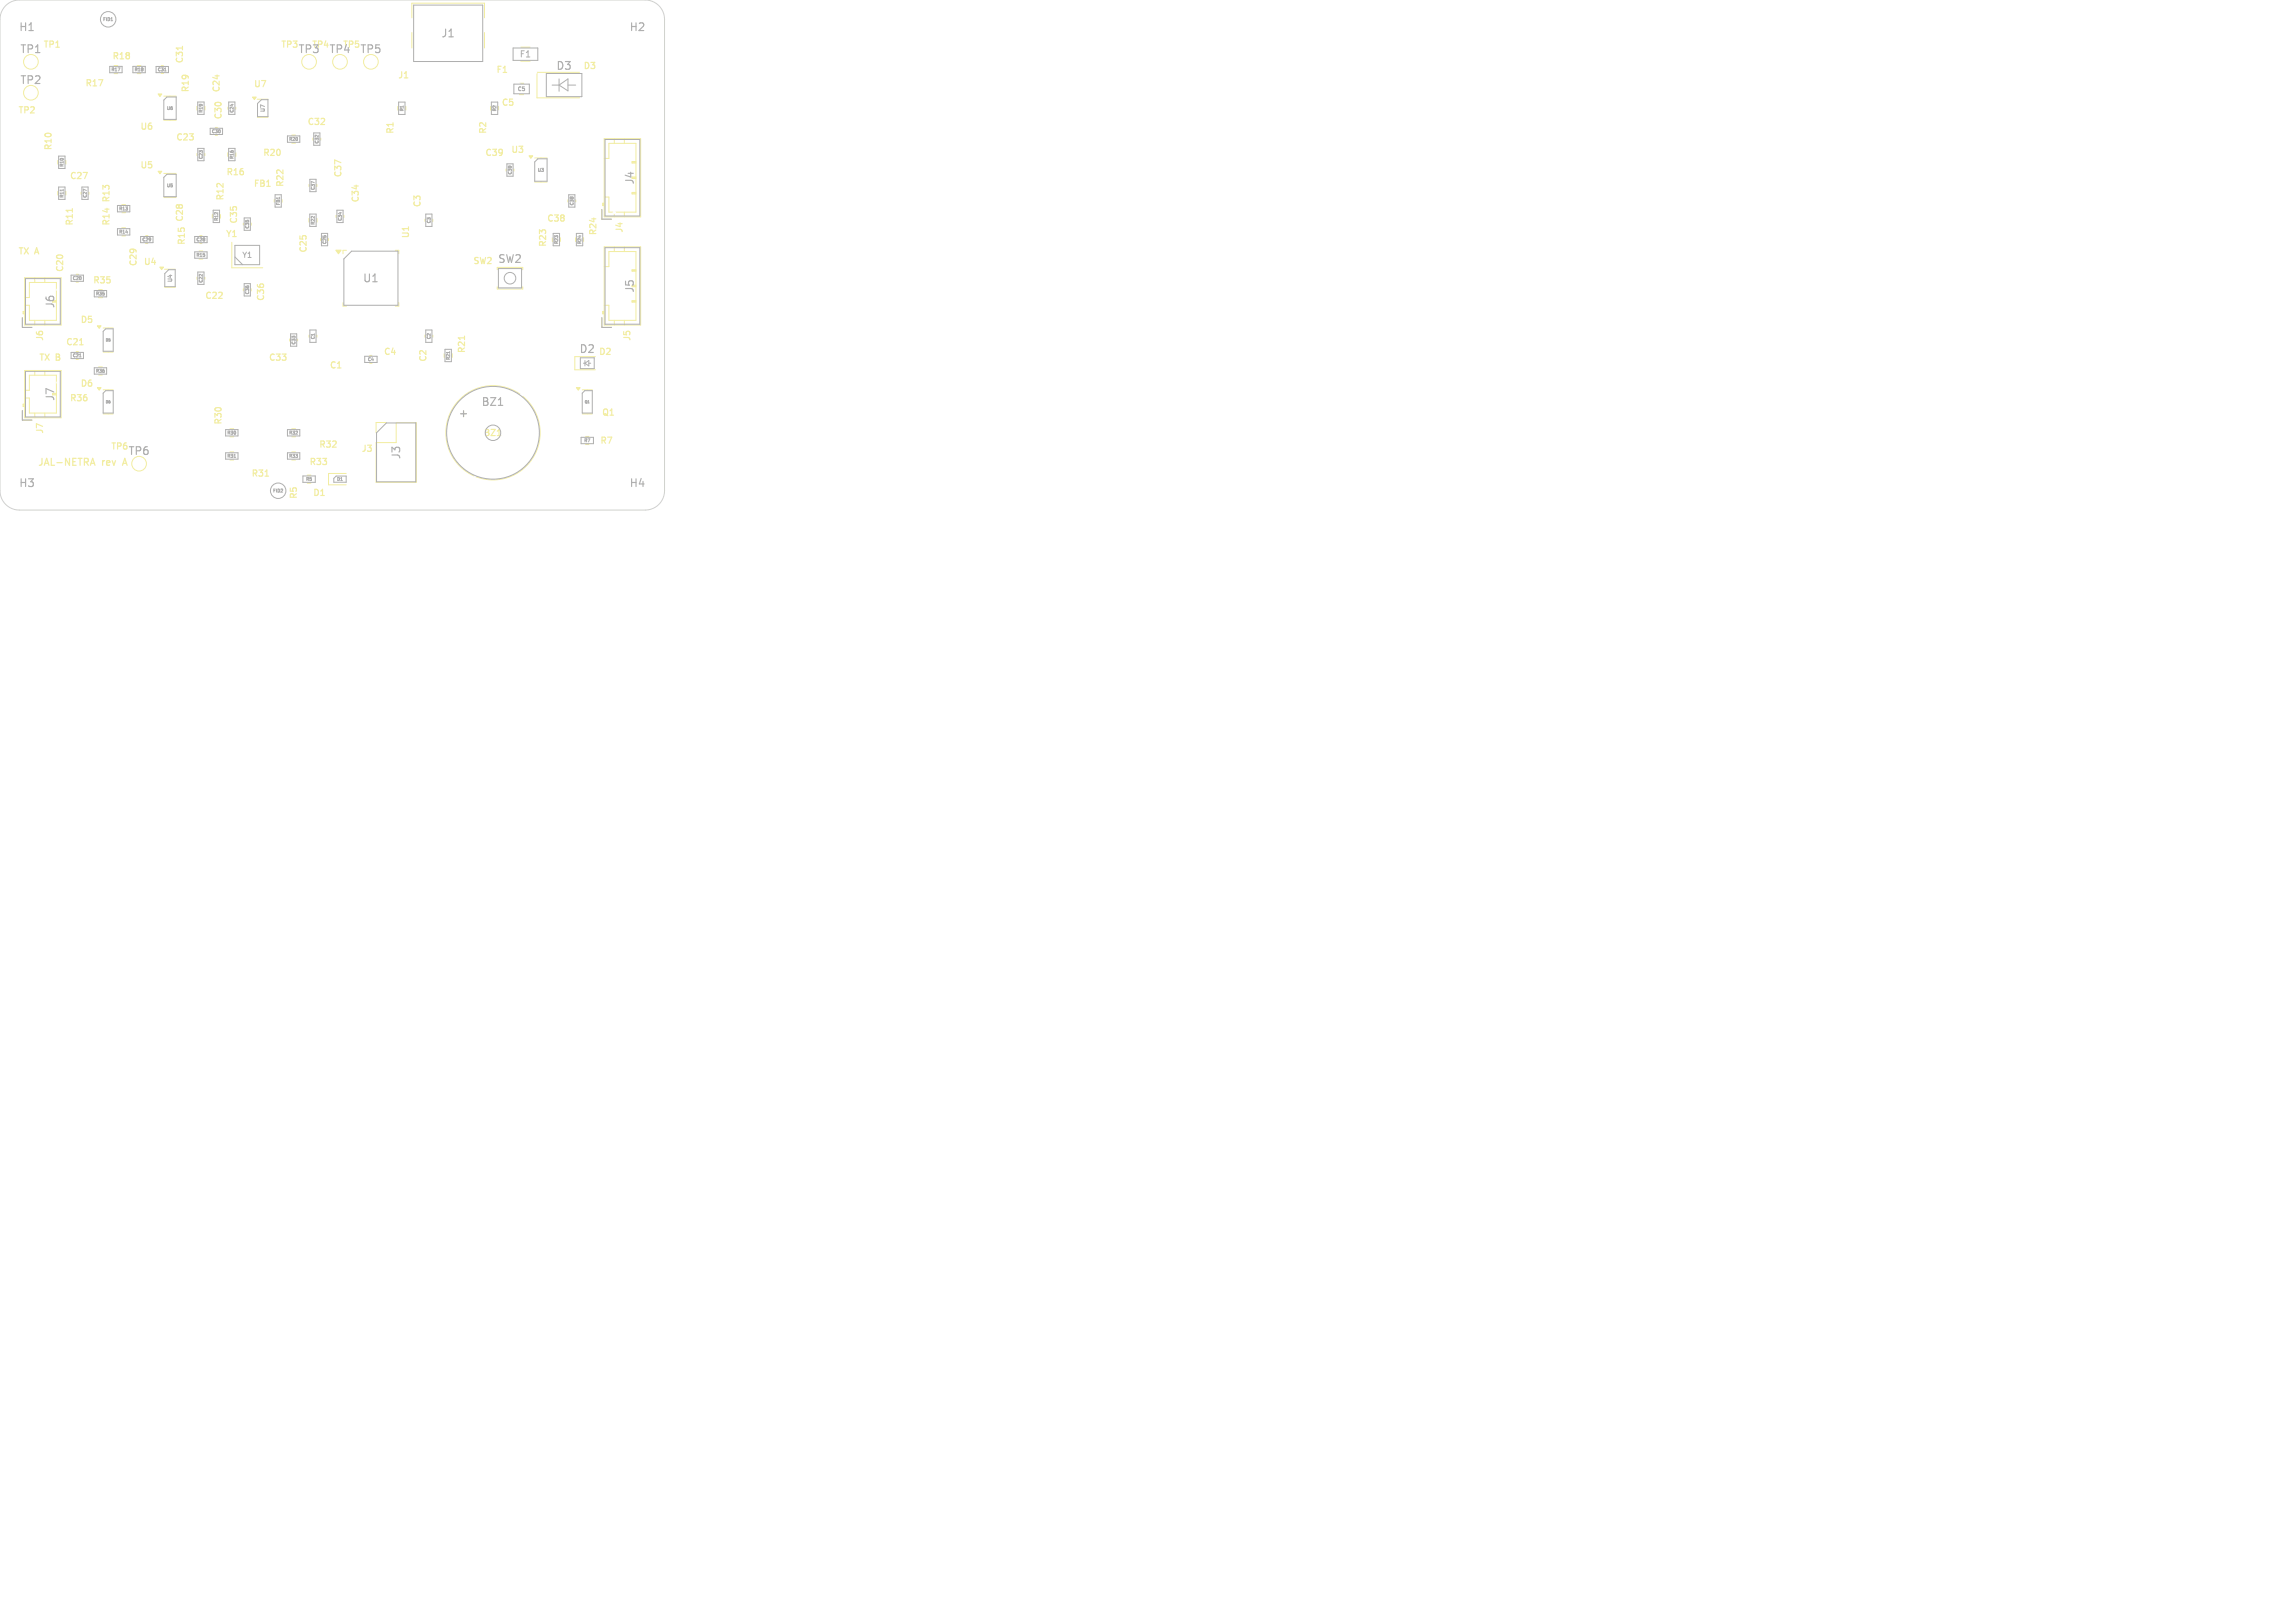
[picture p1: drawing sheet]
<svg xmlns="http://www.w3.org/2000/svg" width="297mm" height="210mm" viewBox="0 0 297 210" stroke-linecap="round" stroke-linejoin="round" font-family="sans-serif">
<defs><g id="words">
<g font-size="1.4" fill="#afafaf">
<text x="2.4" y="4.2">H1</text>
<text x="57" y="5">J1</text>
<text x="81.4" y="4.2">H2</text>
<text x="2.5" y="7.1">TP1</text>
<text x="2.5" y="11.1">TP2</text>
<text x="38.5" y="7.1">TP3</text>
<text x="42.5" y="7.1">TP4</text>
<text x="46.5" y="7.1">TP5</text>
<text x="71.9" y="9.2">D3</text>
<text x="82.2" y="24" transform="rotate(-90 82.2 24)">J4</text>
<text x="64.4" y="34.2">SW2</text>
<text x="7.2" y="40" transform="rotate(-90 7.2 40)">J6</text>
<text x="46.9" y="36.7">U1</text>
<text x="82.2" y="38" transform="rotate(-90 82.2 38)">J5</text>
<text x="74.9" y="45.9">D2</text>
<text x="7.2" y="52" transform="rotate(-90 7.2 52)">J7</text>
<text x="62.2" y="52.7">BZ1</text>
<text x="16.5" y="59.1">TP6</text>
<text x="52" y="59.5" transform="rotate(-90 52 59.5)">J3</text>
<text x="59.2" y="54.2">+</text>
<text x="2.4" y="63.2">H3</text>
<text x="81.4" y="63.2">H4</text>
</g>
<g font-size="1.3" fill="#f2eda1">
<text x="4.8" y="60.5">JAL-NETRA</text>
<text x="13.2" y="60.5">rev</text>
<text x="16.2" y="60.5">A</text>
</g>
<g font-size="1.1" fill="#f2eda1">
<text x="5.5" y="6.4">TP1</text>
<text x="10.9" y="11.4">R17</text>
<text x="14.4" y="7.9">R18</text>
<text x="23.9" y="8.3" transform="rotate(-90 23.9 8.3)">C31</text>
<text x="32.8" y="11.5">U7</text>
<text x="36.3" y="6.4">TP3</text>
<text x="51.4" y="10.3">J1</text>
<text x="64.1" y="9.6">F1</text>
<text x="75.4" y="9.1">D3</text>
<text x="2.3" y="14.9">TP2</text>
<text x="18.1" y="17">U6</text>
<text x="24.6" y="12.1" transform="rotate(-90 24.6 12.1)">R19</text>
<text x="28.6" y="12.1" transform="rotate(-90 28.6 12.1)">C24</text>
<text x="28.9" y="15.6" transform="rotate(-90 28.9 15.6)">C30</text>
<text x="39.7" y="16.4">C32</text>
<text x="51.1" y="17.4" transform="rotate(-90 51.1 17.4)">R1</text>
<text x="63.1" y="17.4" transform="rotate(-90 63.1 17.4)">R2</text>
<text x="64.8" y="13.9">C5</text>
<text x="6.9" y="19.6" transform="rotate(-90 6.9 19.6)">R10</text>
<text x="8.9" y="23.4">C27</text>
<text x="18.1" y="22">U5</text>
<text x="22.7" y="18.4">C23</text>
<text x="29.2" y="22.9">R16</text>
<text x="33.9" y="20.4">R20</text>
<text x="44.4" y="23.1" transform="rotate(-90 44.4 23.1)">C37</text>
<text x="62.7" y="20.4">C39</text>
<text x="66.1" y="20">U3</text>
<text x="9.6" y="29.3" transform="rotate(-90 9.6 29.3)">R11</text>
<text x="14.4" y="29.3" transform="rotate(-90 14.4 29.3)">R14</text>
<text x="14.4" y="26.3" transform="rotate(-90 14.4 26.3)">R13</text>
<text x="23.9" y="28.8" transform="rotate(-90 23.9 28.8)">C28</text>
<text x="29.1" y="26.1" transform="rotate(-90 29.1 26.1)">R12</text>
<text x="30.9" y="29.1" transform="rotate(-90 30.9 29.1)">C35</text>
<text x="32.7" y="24.4">FB1</text>
<text x="36.9" y="24.3" transform="rotate(-90 36.9 24.3)">R22</text>
<text x="46.6" y="26.3" transform="rotate(-90 46.6 26.3)">C34</text>
<text x="54.6" y="26.9" transform="rotate(-90 54.6 26.9)">C3</text>
<text x="70.7" y="28.9">C38</text>
<text x="2.3" y="33.1">TX</text>
<text x="4.6" y="33.1">A</text>
<text x="8.4" y="35.3" transform="rotate(-90 8.4 35.3)">C20</text>
<text x="17.9" y="34.6" transform="rotate(-90 17.9 34.6)">C29</text>
<text x="18.5" y="34.5">U4</text>
<text x="24.1" y="31.8" transform="rotate(-90 24.1 31.8)">R15</text>
<text x="29.1" y="30.9">Y1</text>
<text x="39.9" y="32.8" transform="rotate(-90 39.9 32.8)">C25</text>
<text x="53.1" y="30.9" transform="rotate(-90 53.1 30.9)">U1</text>
<text x="61.1" y="34.4">SW2</text>
<text x="70.9" y="32.1" transform="rotate(-90 70.9 32.1)">R23</text>
<text x="77.4" y="30.6" transform="rotate(-90 77.4 30.6)">R24</text>
<text x="80.8" y="30.2" transform="rotate(-90 80.8 30.2)">J4</text>
<text x="10.3" y="42">D5</text>
<text x="11.9" y="36.9">R35</text>
<text x="26.4" y="38.9">C22</text>
<text x="34.4" y="39.1" transform="rotate(-90 34.4 39.1)">C36</text>
<text x="4.9" y="46.9">TX</text>
<text x="5.8" y="44.2" transform="rotate(-90 5.8 44.2)">J6</text>
<text x="7.3" y="46.9">B</text>
<text x="8.4" y="44.9">C21</text>
<text x="34.7" y="46.9">C33</text>
<text x="42.6" y="47.9">C1</text>
<text x="49.6" y="46.1">C4</text>
<text x="55.4" y="46.9" transform="rotate(-90 55.4 46.9)">C2</text>
<text x="60.4" y="45.8" transform="rotate(-90 60.4 45.8)">R21</text>
<text x="77.4" y="46.1">D2</text>
<text x="81.8" y="44.2" transform="rotate(-90 81.8 44.2)">J5</text>
<text x="8.9" y="52.1">R36</text>
<text x="10.3" y="50.2">D6</text>
<text x="77.8" y="54">Q1</text>
<text x="5.8" y="56.2" transform="rotate(-90 5.8 56.2)">J7</text>
<text x="14.3" y="58.4">TP6</text>
<text x="28.9" y="55.1" transform="rotate(-90 28.9 55.1)">R30</text>
<text x="41.2" y="58.1">R32</text>
<text x="46.7" y="58.7">J3</text>
<text x="62.5" y="56.6">BZ1</text>
<text x="77.6" y="57.6">R7</text>
<text x="32.4" y="61.9">R31</text>
<text x="38.6" y="64.7" transform="rotate(-90 38.6 64.7)">R5</text>
<text x="39.9" y="60.4">R33</text>
<text x="40.4" y="64.4">D1</text>
</g>
<g font-size="1.1" fill="#afafaf">
<text x="40.3" y="6.4">TP4</text>
<text x="44.3" y="6.4">TP5</text>
<text x="67.2" y="7.6">F1</text>
</g>
<text font-size="1" fill="#afafaf" x="31.3" y="33.5">Y1</text>
<g font-size=".7" fill="#afafaf">
<text x="66.9" y="11.9">C5</text>
<text x="34.4" y="14.6" transform="rotate(-90 34.4 14.6)">U7</text>
<text x="22.4" y="36.6" transform="rotate(-90 22.4 36.6)">U4</text>
</g>
<g font-size=".6" fill="#afafaf">
<text x="13.3" y="2.8">FID1</text>
<text x="14.4" y="9.3">R17</text>
<text x="17.4" y="9.3">R18</text>
<text x="20.4" y="9.3">C31</text>
<text x="21.5" y="14.3">U6</text>
<text x="26.3" y="14.6" transform="rotate(-90 26.3 14.6)">R19</text>
<text x="27.4" y="17.3">C30</text>
<text x="30.3" y="14.6" transform="rotate(-90 30.3 14.6)">C24</text>
<text x="52.3" y="14.5" transform="rotate(-90 52.3 14.5)">R1</text>
<text x="64.3" y="14.5" transform="rotate(-90 64.3 14.5)">R2</text>
<text x="8.3" y="21.6" transform="rotate(-90 8.3 21.6)">R10</text>
<text x="26.3" y="20.6" transform="rotate(-90 26.3 20.6)">C23</text>
<text x="30.3" y="20.6" transform="rotate(-90 30.3 20.6)">R16</text>
<text x="37.4" y="18.3">R20</text>
<text x="41.3" y="18.6" transform="rotate(-90 41.3 18.6)">C32</text>
<text x="66.3" y="22.6" transform="rotate(-90 66.3 22.6)">C39</text>
<text x="69.6" y="22.3">U3</text>
<text x="8.3" y="25.6" transform="rotate(-90 8.3 25.6)">R11</text>
<text x="11.3" y="25.6" transform="rotate(-90 11.3 25.6)">C27</text>
<text x="15.4" y="27.3">R13</text>
<text x="21.5" y="24.3">U5</text>
<text x="28.3" y="28.6" transform="rotate(-90 28.3 28.6)">R12</text>
<text x="32.3" y="29.6" transform="rotate(-90 32.3 29.6)">C35</text>
<text x="36.3" y="26.6" transform="rotate(-90 36.3 26.6)">FB1</text>
<text x="40.8" y="29.1" transform="rotate(-90 40.8 29.1)">R22</text>
<text x="40.8" y="24.6" transform="rotate(-90 40.8 24.6)">C37</text>
<text x="44.3" y="28.6" transform="rotate(-90 44.3 28.6)">C34</text>
<text x="55.8" y="28.9" transform="rotate(-90 55.8 28.9)">C3</text>
<text x="74.3" y="26.6" transform="rotate(-90 74.3 26.6)">C38</text>
<text x="15.4" y="30.3">R14</text>
<text x="18.4" y="31.3">C29</text>
<text x="25.4" y="33.3">R15</text>
<text x="25.4" y="31.3">C28</text>
<text x="42.3" y="31.6" transform="rotate(-90 42.3 31.6)">C25</text>
<text x="72.3" y="31.6" transform="rotate(-90 72.3 31.6)">R23</text>
<text x="75.3" y="31.6" transform="rotate(-90 75.3 31.6)">R24</text>
<text x="9.4" y="36.3">C20</text>
<text x="12.4" y="38.3">R35</text>
<text x="26.3" y="36.6" transform="rotate(-90 26.3 36.6)">C22</text>
<text x="32.3" y="38.1" transform="rotate(-90 32.3 38.1)">C36</text>
<text x="9.4" y="46.3">C21</text>
<text x="38.3" y="44.6" transform="rotate(-90 38.3 44.6)">C33</text>
<text x="40.8" y="43.9" transform="rotate(-90 40.8 43.9)">C1</text>
<text x="47.6" y="46.8">C4</text>
<text x="55.8" y="43.9" transform="rotate(-90 55.8 43.9)">C2</text>
<text x="58.3" y="46.6" transform="rotate(-90 58.3 46.6)">R21</text>
<text x="12.4" y="48.3">R36</text>
<text x="29.4" y="59.3">R31</text>
<text x="29.4" y="56.3">R30</text>
<text x="37.4" y="59.3">R33</text>
<text x="37.4" y="56.3">R32</text>
<text x="75.6" y="57.3">R7</text>
<text x="35.3" y="63.8">FID2</text>
<text x="39.6" y="62.3">R5</text>
<text x="43.6" y="62.3">D1</text>
</g>
<g font-size=".4" fill="#afafaf">
<text x="13.6" y="44.2">D5</text>
<text x="13.6" y="52.2">D6</text>
<text x="75.6" y="52.2">Q1</text>
</g>
</g></defs>
<path d="M11.8 60h.4M12 59.3l.3 .9" fill="none" stroke="#f2eda1" stroke-width=".16"/>
<path d="M23.6 6v.4M52.3 10.1h.5M9.4 27v.4M34.5 24.1h.5M10.3 44.6h.5M60.1 43.5v.4M64.4 56.4h.4M34.3 61.6h.5" fill="none" stroke="#f2eda1" stroke-width=".15"/>
<g fill="none" stroke="#f2eda1" stroke-width=".13">
<path d="M14.8 8.5h.4M14.8 9.5h.4M17.8 8.5h.4M17.8 9.5h.4M20.9 8.5h.2M20.9 9.5h.2M21.2 12.4h1.6M21.2 15.6h1.6M25.5 13.8v.4M25.5 19.9v.2M26.5 19.9v.2M26.5 13.8v.4"/>
<path d="M27.9 16.5h.2M27.9 17.5h.2M29.5 19.8v.4M29.5 13.9v.2M30.5 13.9v.2M30.5 19.8v.4M33.3 12.8h1.4M33.3 15.2h1.4M37.8 18.5h.4M37.8 17.5h.4M40.5 17.9v.2M41.5 17.9v.2"/>
<path d="M51.5 13.8v.4M52.5 13.8v.4M53.3 2.3v-1.9h9.4v1.9M53.3 4.2v2M62.7 4.2v2M63.5 13.8v.4M67.2 10.8h.6M67.2 12.2h.6M67.4 6.1h1.2M75 9.4h-5.5v3.3h5.5M78.2 17.9h4.7v10.2h-4.7zM79.5 17.9v.6"/>
<path d="M80.8 17.9v.6M3.2 35.9h4.7v6.2h-4.7zM3.2 38.5h.6v-1.9h3.5v4.9h-3.5v-2h-.6M4.5 35.9v.7M5.8 35.9v.7M7.5 20.8v.4M7.5 24.8v.4M8.5 20.8v.4M8.5 24.8v.4M9.9 35.5h.2M9.9 36.5h.2M10.5 24.9v.2"/>
<path d="M11.5 24.9v.2M12.8 37.5h.4M12.8 38.5h.4M15.8 26.5h.4M15.8 27.5h.4M15.8 29.5h.4M15.8 30.5h.4M18.9 30.5h.2M18.9 31.5h.2M21.2 22.4h1.6M21.2 25.6h1.6M21.3 34.8h1.4"/>
<path d="M21.3 37.2h1.4M25.5 35.9v.2M25.8 32.5h.4M25.8 33.5h.4M25.9 30.5h.2M25.9 31.5h.2M26.5 35.9v.2M27.5 27.8v.4M28.5 27.8v.4M30 31.3v3.3h4M31.5 28.9v.2M31.5 37.4v.2"/>
<path d="M32.5 28.9v.2M32.5 37.4v.2M35.5 25.8v.4M36.5 25.8v.4M40 28.3v.4M40 23.9v.2M41 23.9v.2M41 28.3v.4M41.5 30.9v.2M42.5 30.9v.2M43.5 27.9v.2M44.4 39.2v.4h.4"/>
<path d="M44.5 27.9v.2M44.8 32.4h-.4v.4M51.2 32.4h.4v.4M51.6 39.2v.4h-.4M55 28.4v.2M56 28.4v.2M64.3 34.9v-.3h3.4v.3M64.3 37.1v.3h3.4v-.3M65.5 21.9v.2M66.5 21.9v.2M69.2 20.4h1.6M69.2 23.6h1.6"/>
<path d="M71.5 30.8v.4M72.5 30.8v.4M73.5 25.9v.2M74.5 30.8v.4M74.5 25.9v.2M75.5 30.8v.4M77.9 27.1v1.3h1.2M78.1 26.3v.3M78.2 31.9h4.7v10.2h-4.7zM78.2 34.5h.6v-1.9h3.5v8.9h-3.5v-2h-.6M78.2 20.5h.6v-2h3.5v9h-3.5v-2h-.6M78.2 26.3h-.2v.3h.2"/>
<path d="M79.5 27.5v.6M79.5 31.9v.7M80.8 27.5v.6M80.8 31.9v.7M81.8 39h.5M81.8 35h.5M81.8 25h.5M81.8 21h.5M82.3 20.9h-.5v.2h.5M82.3 24.9h-.5v.2h.5M82.3 34.9h-.5v.2h.5M82.3 38.9h-.5v.2h.5"/>
<path d="M2.9 41.1v1.3h1.2M2.9 53.1v1.3h1.2M3.1 40.3v.3M3.1 52.3v.3M3.2 40.3h-.2v.3h.2M3.2 47.9h4.7v6.2h-4.7zM3.2 50.5h.6v-1.9h3.5v4.8h-3.5v-1.9h-.6M3.2 52.3h-.2v.3h.2M4.5 41.5v.6M4.5 47.9v.7M4.5 53.4v.7M5.8 41.5v.6"/>
<path d="M5.8 47.9v.7M5.8 53.4v.7M9.9 45.5h.2M9.9 46.5h.2M12.8 47.5h.4M12.8 48.5h.4M13.4 42.4h1.3M13.4 45.6h1.3M13.4 50.4h1.3M13.4 53.6h1.3M29.8 58.5h.4M29.8 59.5h.4"/>
<path d="M29.8 55.5h.4M29.8 56.5h.4M37.5 43.9v.2M37.8 58.5h.4M37.8 59.5h.4M37.8 55.5h.4M37.8 56.5h.4M38.5 43.9v.2M40 43.4v.2M41 43.4v.2M47.9 46h.2M47.9 47h.2"/>
<path d="M48.7 57.3h2.6v-2.6h2.6v7.7h-5.2zM50 54.7h-1.3v1.3M55 43.4v.2M56 43.4v.2M57.5 45.8v.4M58.5 45.8v.4M75.4 50.4h1.3M75.4 53.6h1.3M75.8 56.5h.4M75.8 57.5h.4M77 46.2h-2.6v1.7h2.6M77.9 41.1v1.3h1.2"/>
<path d="M78.1 40.3v.3M78.2 40.3h-.2v.3h.2M79.5 41.5v.6M80.8 41.5v.6M39.8 61.5h.4M39.8 62.5h.4M44.8 61.3h-2.3v1.4h2.3"/>
<circle cx="4" cy="12" r=".95"/>
<circle cx="4" cy="8" r=".95"/>
<circle cx="40" cy="8" r=".95"/>
<circle cx="44" cy="8" r=".95"/>
<circle cx="48" cy="8" r=".95"/>
<circle cx="18" cy="60" r=".95"/>
<circle cx="63.8" cy="56" r="6.1"/>
</g>
<g fill="#f2eda1" stroke="#f2eda1" stroke-width=".13">
<path d="M20.5 22.2h.4l-.2 .3z"/>
<path d="M20.5 12.2h.4l-.2 .3z"/>
<path d="M68.5 20.2h.4l-.2 .3z"/>
<path d="M20.7 34.6h.5l-.3 .3z"/>
<path d="M12.6 42.2h.5l-.3 .3z"/>
<path d="M43.5 32.4h.6l-.3 .4z"/>
<path d="M12.6 50.2h.5l-.3 .3z"/>
<path d="M32.7 12.6h.5l-.3 .3z"/>
<path d="M74.6 50.2h.5l-.3 .3z"/>
</g>
<g fill="#fff" stroke="#fff" stroke-width=".13">
<circle cx="41.8" cy="35.7" r=".15"/>
<circle cx="31.7" cy="34.1" r=".15"/>
<circle cx="43.7" cy="30.9" r=".15"/>
<circle cx="46.3" cy="36.4" r=".15"/>
<circle cx="40.6" cy="31.6" r=".15"/>
<circle cx="34.4" cy="31.6" r=".15"/>
<circle cx="30.4" cy="36.8" r=".15"/>
<circle cx="39.8" cy="24.7" r=".15"/>
<circle cx="39.6" cy="39.4" r=".15"/>
<circle cx="37.1" cy="30.7" r=".15"/>
<circle cx="41.8" cy="41.8" r=".15"/>
<circle cx="39.4" cy="27.5" r=".15"/>
<circle cx="48.1" cy="50.7" r=".15"/>
<circle cx="46.1" cy="29.8" r=".15"/>
<circle cx="45.3" cy="36.4" r=".15"/>
<circle cx="39.9" cy="38.4" r=".15"/>
<circle cx="29.4" cy="35" r=".15"/>
<circle cx="39.2" cy="25.7" r=".15"/>
<circle cx="45.3" cy="37.5" r=".15"/>
<circle cx="43.3" cy="40.4" r=".15"/>
<circle cx="47.8" cy="49" r=".15"/>
<circle cx="44.4" cy="40.3" r=".15"/>
<circle cx="45.4" cy="42.6" r=".15"/>
<circle cx="42.9" cy="41.8" r=".15"/>
<circle cx="59.1" cy="42" r=".15"/>
<circle cx="50.1" cy="51.1" r=".15"/>
<circle cx="51.8" cy="49.4" r=".15"/>
<circle cx="46.8" cy="48" r=".15"/>
<circle cx="47.5" cy="42.2" r=".15"/>
<circle cx="55.1" cy="37.8" r=".15"/>
<circle cx="48.1" cy="38.7" r=".15"/>
<circle cx="28.4" cy="22.5" r=".15"/>
<circle cx="49.5" cy="1.5" r=".15"/>
<circle cx="19.5" cy="56.2" r=".15"/>
<circle cx="55.5" cy="25.5" r=".15"/>
<circle cx="63.3" cy="10.5" r=".15"/>
<circle cx="47" cy="38.5" r=".15"/>
<circle cx="15.2" cy="50.3" r=".15"/>
<circle cx="7.5" cy="27.1" r=".15"/>
<circle cx="67.5" cy="1.5" r=".15"/>
<circle cx="79.5" cy="43.5" r=".15"/>
<circle cx="25.5" cy="28.3" r=".15"/>
<circle cx="61.5" cy="19.5" r=".15"/>
<circle cx="40.4" cy="40.4" r=".15"/>
<circle cx="55.5" cy="31.5" r=".15"/>
<circle cx="37.5" cy="33.3" r=".15"/>
<circle cx="79.5" cy="61.5" r=".15"/>
<circle cx="67.5" cy="61.5" r=".15"/>
<circle cx="61.5" cy="25.5" r=".15"/>
<circle cx="31.5" cy="39.6" r=".15"/>
<circle cx="79.5" cy="1.5" r=".15"/>
<circle cx="79.5" cy="55.5" r=".15"/>
<circle cx="43.5" cy="1.5" r=".15"/>
<circle cx="49.5" cy="9.6" r=".15"/>
<circle cx="61.5" cy="14.1" r=".15"/>
<circle cx="73.5" cy="49.5" r=".15"/>
<circle cx="20.7" cy="43.5" r=".15"/>
<circle cx="13.5" cy="61.5" r=".15"/>
<circle cx="49.5" cy="13.5" r=".15"/>
<circle cx="43.5" cy="13.5" r=".15"/>
<circle cx="25.5" cy="1.5" r=".15"/>
<circle cx="39" cy="20.1" r=".15"/>
<circle cx="55.5" cy="58.1" r=".15"/>
<circle cx="25.5" cy="39" r=".15"/>
<circle cx="73.5" cy="13.5" r=".15"/>
<circle cx="1.5" cy="19.5" r=".15"/>
<circle cx="25.5" cy="49.5" r=".15"/>
<circle cx="43.5" cy="45.8" r=".15"/>
<circle cx="49.5" cy="25.5" r=".15"/>
<circle cx="43.5" cy="9.6" r=".15"/>
<circle cx="7.5" cy="44.4" r=".15"/>
<circle cx="73.5" cy="43.5" r=".15"/>
<circle cx="79.5" cy="31.5" r=".15"/>
<circle cx="79.5" cy="13.5" r=".15"/>
<circle cx="43.5" cy="63.3" r=".15"/>
<circle cx="19.5" cy="61.6" r=".15"/>
<circle cx="55.5" cy="61.5" r=".15"/>
<circle cx="61.5" cy="61.5" r=".15"/>
<circle cx="9.3" cy="19.5" r=".15"/>
<circle cx="81.7" cy="19.5" r=".15"/>
<circle cx="1.5" cy="7.5" r=".15"/>
<circle cx="19.5" cy="1.5" r=".15"/>
<circle cx="61.5" cy="57.8" r=".15"/>
<circle cx="25.5" cy="16.2" r=".15"/>
<circle cx="34" cy="16.3" r=".15"/>
<circle cx="73.5" cy="37.5" r=".15"/>
<circle cx="13.5" cy="55.5" r=".15"/>
<circle cx="7.5" cy="7.5" r=".15"/>
<circle cx="20.7" cy="39.5" r=".15"/>
<circle cx="49.5" cy="62.8" r=".15"/>
<circle cx="73.5" cy="19.5" r=".15"/>
<circle cx="13.5" cy="3.8" r=".15"/>
<circle cx="1.5" cy="37.5" r=".15"/>
<circle cx="13.5" cy="13.5" r=".15"/>
<circle cx="7.5" cy="37.5" r=".15"/>
<circle cx="49.5" cy="19.5" r=".15"/>
<circle cx="25.5" cy="43.5" r=".15"/>
<circle cx="7.5" cy="31.5" r=".15"/>
<circle cx="31.5" cy="25.5" r=".15"/>
<circle cx="19.5" cy="32.3" r=".15"/>
<circle cx="73.5" cy="7.5" r=".15"/>
<circle cx="25.5" cy="61.5" r=".15"/>
<circle cx="40.4" cy="58.1" r=".15"/>
<circle cx="1.5" cy="13.5" r=".15"/>
<circle cx="7.5" cy="49.5" r=".15"/>
<circle cx="55.5" cy="1.5" r=".15"/>
<circle cx="1.5" cy="25.5" r=".15"/>
<circle cx="73.5" cy="1.5" r=".15"/>
<circle cx="13.5" cy="7.5" r=".15"/>
<circle cx="73.5" cy="32.2" r=".15"/>
<circle cx="13.5" cy="31.5" r=".15"/>
<circle cx="28" cy="57.6" r=".15"/>
<circle cx="55.5" cy="49.5" r=".15"/>
<circle cx="31.5" cy="20.8" r=".15"/>
<circle cx="37.5" cy="61.5" r=".15"/>
<circle cx="61.5" cy="49.5" r=".15"/>
<circle cx="79.5" cy="27.5" r=".15"/>
<circle cx="31.5" cy="61.5" r=".15"/>
<circle cx="7.5" cy="1.5" r=".15"/>
<circle cx="73.5" cy="61.5" r=".15"/>
<circle cx="13.5" cy="19.5" r=".15"/>
<circle cx="61.5" cy="45.1" r=".15"/>
<circle cx="73.5" cy="57.1" r=".15"/>
<circle cx="1.5" cy="31.5" r=".15"/>
<circle cx="55.5" cy="13.5" r=".15"/>
<circle cx="31.5" cy="49.5" r=".15"/>
<circle cx="37.5" cy="1.5" r=".15"/>
<circle cx="79.5" cy="7.5" r=".15"/>
<circle cx="44.4" cy="25.5" r=".15"/>
<circle cx="31.5" cy="7.5" r=".15"/>
<circle cx="31.5" cy="43.5" r=".15"/>
<circle cx="1.5" cy="55.5" r=".15"/>
<circle cx="67.5" cy="43.5" r=".15"/>
<circle cx="37.5" cy="52.5" r=".15"/>
<circle cx="61.5" cy="40.3" r=".15"/>
<circle cx="7.5" cy="55.5" r=".15"/>
<circle cx="69.1" cy="28.5" r=".15"/>
<circle cx="1.5" cy="49.5" r=".15"/>
<circle cx="67.5" cy="51.1" r=".15"/>
<circle cx="7.5" cy="13.5" r=".15"/>
<circle cx="61.5" cy="31.5" r=".15"/>
<circle cx="67.5" cy="13.5" r=".15"/>
<circle cx="43.5" cy="55.5" r=".15"/>
<circle cx="19.5" cy="19.5" r=".15"/>
<circle cx="67.5" cy="37.7" r=".15"/>
<circle cx="43.5" cy="19.5" r=".15"/>
<circle cx="37.5" cy="16.2" r=".15"/>
<circle cx="67.5" cy="57.8" r=".15"/>
<circle cx="1.5" cy="43.5" r=".15"/>
<circle cx="79.5" cy="49.5" r=".15"/>
<circle cx="7.5" cy="61.5" r=".15"/>
<circle cx="31.5" cy="1.5" r=".15"/>
<circle cx="76.1" cy="27" r=".15"/>
<circle cx="37.5" cy="7.5" r=".15"/>
<circle cx="33.7" cy="58.5" r=".15"/>
<circle cx="61.5" cy="1.5" r=".15"/>
<circle cx="19.5" cy="7.5" r=".15"/>
<circle cx="25.5" cy="7.5" r=".15"/>
<circle cx="67.5" cy="31.5" r=".15"/>
<circle cx="55.5" cy="19.5" r=".15"/>
<circle cx="22.1" cy="21.7" r=".15"/>
<circle cx="15.3" cy="21.7" r=".15"/>
<circle cx="48.6" cy="41.7" r=".15"/>
<circle cx="38.7" cy="35.5" r=".15"/>
<circle cx="49.8" cy="42.2" r=".15"/>
<circle cx="53.6" cy="38.6" r=".15"/>
<circle cx="76.2" cy="32.6" r=".15"/>
<circle cx="59.6" cy="37.5" r=".15"/>
<circle cx="49.4" cy="33.4" r=".15"/>
<circle cx="56" cy="34.3" r=".15"/>
<circle cx="51.1" cy="52.1" r=".15"/>
<circle cx="53.1" cy="44.9" r=".15"/>
<circle cx="51.7" cy="31.8" r=".15"/>
<circle cx="54.1" cy="56" r=".15"/>
<circle cx="58.6" cy="38.6" r=".15"/>
<circle cx="53.9" cy="34.1" r=".15"/>
<circle cx="72.2" cy="29.8" r=".15"/>
<circle cx="49.5" cy="29.7" r=".15"/>
<circle cx="71.9" cy="24" r=".15"/>
<circle cx="74.6" cy="29.8" r=".15"/>
<circle cx="47.6" cy="30.4" r=".15"/>
<circle cx="47.1" cy="33.3" r=".15"/>
<circle cx="53.7" cy="35.5" r=".15"/>
<circle cx="15.4" cy="45.9" r=".15"/>
<circle cx="19.8" cy="35.4" r=".15"/>
<circle cx="13.5" cy="44.1" r=".15"/>
<circle cx="15.3" cy="39.6" r=".15"/>
<circle cx="13.7" cy="47.8" r=".15"/>
<circle cx="15.5" cy="47.8" r=".15"/>
<circle cx="20.7" cy="37" r=".15"/>
<circle cx="24.5" cy="34.5" r=".15"/>
<circle cx="24.2" cy="36.8" r=".15"/>
<circle cx="24.5" cy="23.9" r=".15"/>
<circle cx="15.3" cy="25.8" r=".15"/>
<circle cx="35.7" cy="12.1" r=".15"/>
<circle cx="32" cy="13.7" r=".15"/>
<circle cx="21.3" cy="23" r=".15"/>
<circle cx="18.8" cy="23" r=".15"/>
<circle cx="25.2" cy="25.8" r=".15"/>
<circle cx="15.3" cy="28.5" r=".15"/>
<circle cx="23" cy="25.2" r=".15"/>
<circle cx="21.3" cy="26" r=".15"/>
<circle cx="17" cy="27.4" r=".15"/>
<circle cx="21.4" cy="13" r=".15"/>
<circle cx="31.6" cy="15.5" r=".15"/>
<circle cx="32.1" cy="12" r=".15"/>
<circle cx="23" cy="16" r=".15"/>
<circle cx="21.3" cy="15.2" r=".15"/>
<circle cx="21.1" cy="11.9" r=".15"/>
<circle cx="23.4" cy="14.5" r=".15"/>
<circle cx="69.3" cy="20.7" r=".15"/>
<circle cx="67.2" cy="11" r=".15"/>
<circle cx="69.3" cy="9.3" r=".15"/>
<circle cx="19.1" cy="46.2" r=".15"/>
<circle cx="16.4" cy="45.2" r=".15"/>
<circle cx="18.8" cy="52.6" r=".15"/>
<circle cx="18.8" cy="53.7" r=".15"/>
<circle cx="19.6" cy="26.8" r=".15"/>
<circle cx="22.1" cy="11" r=".15"/>
<circle cx="11.4" cy="26" r=".15"/>
<circle cx="26.3" cy="25.3" r=".15"/>
<circle cx="30.4" cy="18" r=".15"/>
<circle cx="28.7" cy="17" r=".15"/>
<circle cx="55.1" cy="10" r=".15"/>
<circle cx="60.8" cy="10" r=".15"/>
<circle cx="56.6" cy="6.9" r=".15"/>
<circle cx="59.5" cy="10.4" r=".15"/>
<circle cx="76.5" cy="52.3" r=".15"/>
<circle cx="50" cy="56" r=".5"/>
<circle cx="52.5" cy="56" r=".5"/>
<circle cx="50" cy="58.5" r=".5"/>
<circle cx="52.5" cy="58.5" r=".5"/>
<circle cx="50" cy="61.1" r=".5"/>
<circle cx="52.5" cy="61.1" r=".5"/>
<circle cx="60.9" cy="6.9" r=".32"/>
<circle cx="55.1" cy="6.9" r=".33"/>
<circle cx="3.5" cy="3.5" r="1.35"/>
<circle cx="80" cy="40" r=".38"/>
<circle cx="80" cy="38" r=".38"/>
<circle cx="80" cy="36" r=".38"/>
<circle cx="80" cy="34" r=".38"/>
<circle cx="5" cy="40" r=".37"/>
<circle cx="5" cy="38" r=".37"/>
<circle cx="60" cy="56" r=".5"/>
<circle cx="67.6" cy="56" r=".5"/>
<circle cx="82.5" cy="3.5" r="1.35"/>
<circle cx="82.5" cy="62.5" r="1.35"/>
<circle cx="5" cy="52" r=".37"/>
<circle cx="5" cy="50" r=".37"/>
<circle cx="3.5" cy="62.5" r="1.35"/>
<circle cx="80" cy="26" r=".38"/>
<circle cx="80" cy="24" r=".38"/>
<circle cx="80" cy="22" r=".38"/>
<circle cx="80" cy="20" r=".38"/>
</g>
<path d="M53.7 3v.6M53.7 6.9v1.1M62.3 3v.6M62.3 6.9v1.1" fill="none" stroke="#fff" stroke-width=".6"/>
<g fill="none" stroke="#afafaf" stroke-width=".13">
<path d="M14.2 8.6h1.6v.8h-1.6zM17.2 8.6h1.6v.8h-1.6zM20.2 8.6h1.6v.8h-1.6zM21.3 9.2h.2M21.6 12.5h1.2v3h-1.6v-2.6zM25.6 13.2h.8v1.6h-.8zM25.6 19.2h.8v1.6h-.8zM27.2 16.6h1.6v.8h-1.6zM29.6 19.2h.8v1.6h-.8zM29.6 13.2h.8v1.6h-.8zM33.8 12.9h.9v2.2h-1.4v-1.7zM37.2 17.6h1.6v.8h-1.6z"/>
<path d="M40.6 17.2h.8v1.6h-.8zM51.6 13.2h.8v1.6h-.8zM53.5 .7h9v7.3h-9zM63.6 13.2h.8v1.6h-.8zM66.4 6.2h3.2v1.6h-3.2zM66.5 10.9h2v1.2h-2zM70.7 9.5h4.6v3h-4.6zM71.4 11h1M72.4 10.2v1.6M72.4 11l1.1-.8v1.6zM73.5 11h1M78.3 18.1h4.5v9.8h-4.5z"/>
<path d="M3.3 36h4.5v5.9h-4.5zM7.6 20.2h.8v1.6h-.8zM7.6 24.2h.8v1.6h-.8zM8.2 24.5v.2M9.2 35.6h1.6v.8h-1.6zM10.6 24.2h.8v1.6h-.8zM12.2 37.6h1.6v.8h-1.6zM15.2 26.6h1.6v.8h-1.6zM15.2 29.6h1.6v.8h-1.6zM18.2 30.6h1.6v.8h-1.6zM21.2 22.9l.4-.3h1.2v2.9h-1.6zM21.3 35.4l.5-.5h.9v2.2h-1.4z"/>
<path d="M25.2 30.6h1.6v.8h-1.6zM25.2 32.6h1.6v.8h-1.6zM25.6 35.2h.8v1.6h-.8zM27.6 27.2h.8v1.6h-.8zM30.4 31.8h3.2v2.5h-3.2zM30.4 33.3l1 1M31.6 28.2h.8v1.6h-.8zM31.6 36.7h.8v1.6h-.8zM35.6 25.2h.8v1.6h-.8zM40.1 27.7h.8v1.6h-.8zM40.1 23.2h.8v1.6h-.8zM41.6 30.2h.8v1.6h-.8z"/>
<path d="M43.6 27.2h.8v1.6h-.8zM45.5 32.5h6v7h-7v-6zM55.1 27.7h.8v1.6h-.8zM64.5 34.8h3v2.5h-3zM65.6 21.2h.8v1.6h-.8zM69.2 20.9l.4-.3h1.2v2.9h-1.6zM71.6 30.2h.8v1.6h-.8zM73.6 25.2h.8v1.6h-.8zM74.6 30.2h.8v1.6h-.8zM77.9 27.1v1.3h1.2M78.3 32h4.5v9.9h-4.5zM2.9 41.1v1.3h1.2"/>
<path d="M2.9 53.1v1.3h1.2M3.3 48h4.5v6h-4.5zM9.2 45.6h1.6v.8h-1.6zM10.3 46.2h.2M12.2 47.6h1.6v.8h-1.6zM13.4 42.9l.3-.3h1v2.9h-1.3zM13.4 50.9l.3-.3h1v2.8h-1.3zM29.2 58.6h1.6v.8h-1.6zM29.2 55.6h1.6v.8h-1.6zM30.3 59.2h.2M37.2 58.6h1.6v.8h-1.6zM37.2 55.6h1.6v.8h-1.6z"/>
<path d="M37.6 43.2h.8v1.6h-.8zM40.1 42.7h.8v1.6h-.8zM47.2 46.1h1.6v.8h-1.6zM50 54.7h3.8v7.6h-5.1v-6.3zM55.1 42.7h.8v1.6h-.8zM57.6 45.2h.8v1.6h-.8zM58.2 45.5v.2M75.1 46.3v1.4h1.8v-1.4M75.2 56.6h1.6v.8h-1.6zM75.4 50.9l.3-.3h1v2.8h-1.3zM75.5 47h.2M75.7 46.6v.7"/>
<path d="M75.7 47l.5-.4v.7zM76.2 47h.2M77.9 41.1v1.3h1.2M39.2 61.6h1.6v.8h-1.6zM43.5 61.6h1.3v.8h-1.6v-.5z"/>
<circle cx="14" cy="2.5" r="1"/>
<circle cx="66" cy="36" r=".75"/>
<circle cx="63.8" cy="56" r="6"/>
<circle cx="63.8" cy="56" r="1"/>
<circle cx="36" cy="63.5" r="1"/>
</g>
<path d="M64.5 52.5h.6" fill="none" stroke="#afafaf" stroke-width=".15"/>
<path d="M.7 .8l.8-.6 1-.2h81a2.5 2.5 0 0 1 2.5 2.5v61a2.5 2.5 0 0 1-2.5 2.5h-81a2.5 2.5 0 0 1-2.5-2.5v-61l.2-.9z" fill="none" stroke="#d0d2cd" stroke-width=".13"/>
<use href="#words"/>
</svg>
